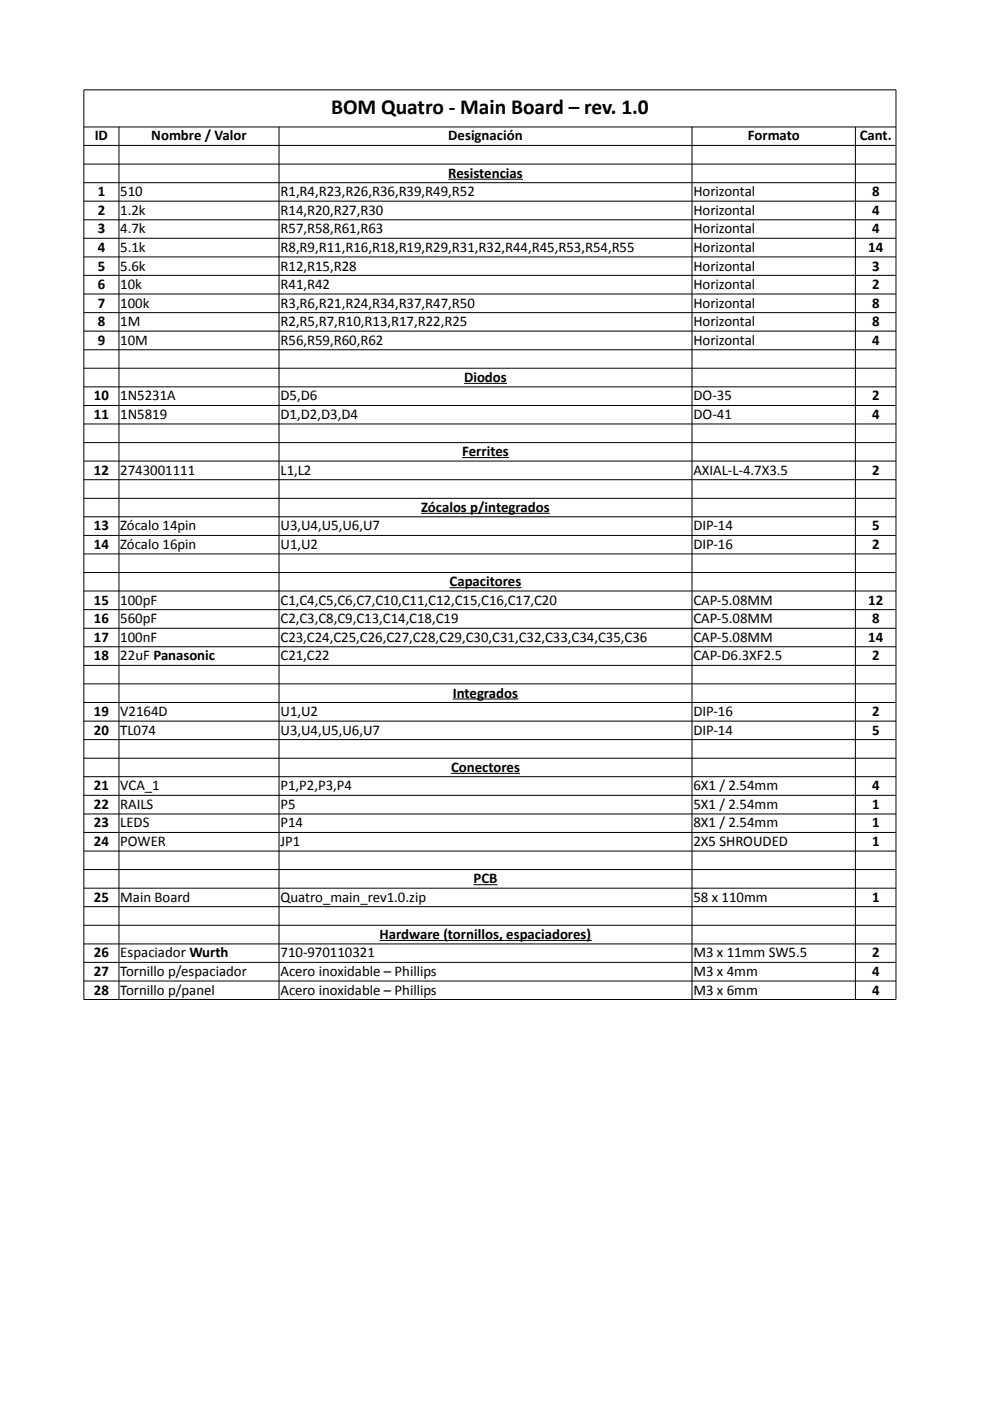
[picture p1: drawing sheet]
<svg xmlns="http://www.w3.org/2000/svg" width="210mm" height="297mm" viewBox="0 0 210 297" stroke-linecap="round" stroke-linejoin="round" font-family="sans-serif">
<defs><g id="words">
<text font-size="4.6" x="70.2" y="24.1">BOM Quatro - Main Board – rev. 1.0</text>
<g font-size="3.1">
<text x="20.1" y="29.8">ID</text>
<text x="32.1" y="29.8">Nombre / Valor</text>
<text x="95" y="29.8">Designación</text>
<text x="158.5" y="29.8">Formato</text>
<text x="182.3" y="29.8">Cant.</text>
<text x="20.7" y="41.6">1</text>
<text x="25.5" y="41.6">510</text>
<text x="59.5" y="41.6">R1,R4,R23,R26,R36,R39,R49,R52</text>
<text x="95" y="37.7">Resistencias</text>
<text x="147" y="41.6">Horizontal</text>
<text x="184.9" y="41.6">8</text>
<text x="20.7" y="45.5">2</text>
<text x="25.5" y="45.5">1.2k</text>
<text x="59.5" y="45.5">R14,R20,R27,R30</text>
<text x="147" y="45.5">Horizontal</text>
<text x="184.9" y="45.5">4</text>
<text x="20.7" y="49.5">3</text>
<text x="20.7" y="53.4">4</text>
<text x="25.5" y="49.5">4.7k</text>
<text x="25.5" y="53.4">5.1k</text>
<text x="59.5" y="49.5">R57,R58,R61,R63</text>
<text x="59.5" y="53.4">R8,R9,R11,R16,R18,R19,R29,R31,R32,R44,R45,R53,R54,R55</text>
<text x="147" y="49.5">Horizontal</text>
<text x="147" y="53.4">Horizontal</text>
<text x="184.1" y="53.4">14</text>
<text x="184.9" y="49.5">4</text>
<text x="20.7" y="57.4">5</text>
<text x="25.5" y="57.4">5.6k</text>
<text x="59.5" y="57.4">R12,R15,R28</text>
<text x="147" y="57.4">Horizontal</text>
<text x="184.9" y="57.4">3</text>
<text x="20.7" y="61.3">6</text>
<text x="20.7" y="65.2">7</text>
<text x="25.5" y="61.3">10k</text>
<text x="25.5" y="65.2">100k</text>
<text x="59.5" y="61.3">R41,R42</text>
<text x="59.5" y="65.2">R3,R6,R21,R24,R34,R37,R47,R50</text>
<text x="147" y="61.3">Horizontal</text>
<text x="147" y="65.2">Horizontal</text>
<text x="184.9" y="61.3">2</text>
<text x="184.9" y="65.2">8</text>
<text x="20.7" y="69.1">8</text>
<text x="25.5" y="69.1">1M</text>
<text x="59.5" y="69.1">R2,R5,R7,R10,R13,R17,R22,R25</text>
<text x="147" y="69.1">Horizontal</text>
<text x="184.9" y="69.1">8</text>
<text x="20.7" y="73.1">9</text>
<text x="25.5" y="73.1">10M</text>
<text x="59.5" y="73.1">R56,R59,R60,R62</text>
<text x="147" y="73.1">Horizontal</text>
<text x="184.9" y="73.1">4</text>
<text x="98.4" y="81">Diodos</text>
<text x="19.9" y="84.9">10</text>
<text x="19.9" y="88.8">11</text>
<text x="25.5" y="84.9">1N5231A</text>
<text x="25.5" y="88.8">1N5819</text>
<text x="59.5" y="84.9">D5,D6</text>
<text x="59.5" y="88.8">D1,D2,D3,D4</text>
<text x="147" y="84.9">DO-35</text>
<text x="147" y="88.8">DO-41</text>
<text x="184.9" y="84.9">2</text>
<text x="184.9" y="88.8">4</text>
<text x="19.9" y="100.6">12</text>
<text x="25.5" y="100.6">2743001111</text>
<text x="59.5" y="100.6">L1,L2</text>
<text x="98" y="96.7">Ferrites</text>
<text x="147" y="100.6">AXIAL-L-4.7X3.5</text>
<text x="184.9" y="100.6">2</text>
<text x="19.9" y="112.5">13</text>
<text x="25.5" y="112.5">Zócalo 14pin</text>
<text x="59.5" y="112.5">U3,U4,U5,U6,U7</text>
<text x="89.3" y="108.5">Zócalos p/integrados</text>
<text x="147" y="112.5">DIP-14</text>
<text x="184.9" y="112.5">5</text>
<text x="19.9" y="116.4">14</text>
<text x="25.5" y="116.4">Zócalo 16pin</text>
<text x="59.5" y="116.4">U1,U2</text>
<text x="147" y="116.4">DIP-16</text>
<text x="184.9" y="116.4">2</text>
<text x="95.3" y="124.3">Capacitores</text>
<text x="19.9" y="128.2">15</text>
<text x="25.5" y="128.2">100pF</text>
<text x="59.5" y="128.2">C1,C4,C5,C6,C7,C10,C11,C12,C15,C16,C17,C20</text>
<text x="147" y="128.2">CAP-5.08MM</text>
<text x="184.1" y="128.2">12</text>
<text x="19.9" y="132.2">16</text>
<text x="19.9" y="136.1">17</text>
<text x="25.5" y="132.2">560pF</text>
<text x="25.5" y="136.1">100nF</text>
<text x="59.5" y="132.2">C2,C3,C8,C9,C13,C14,C18,C19</text>
<text x="59.5" y="136.1">C23,C24,C25,C26,C27,C28,C29,C30,C31,C32,C33,C34,C35,C36</text>
<text x="147" y="132.2">CAP-5.08MM</text>
<text x="147" y="136.1">CAP-5.08MM</text>
<text x="184.1" y="136.1">14</text>
<text x="184.9" y="132.2">8</text>
<text x="19.9" y="140">18</text>
<text x="25.5" y="140">22uF Panasonic</text>
<text x="59.5" y="140">C21,C22</text>
<text x="147" y="140">CAP-D6.3XF2.5</text>
<text x="184.9" y="140">2</text>
<text x="96" y="147.9">Integrados</text>
<text x="19.9" y="151.8">19</text>
<text x="19.9" y="155.8">20</text>
<text x="25.5" y="151.8">V2164D</text>
<text x="25.5" y="155.8">TL074</text>
<text x="59.5" y="151.8">U1,U2</text>
<text x="59.5" y="155.8">U3,U4,U5,U6,U7</text>
<text x="147" y="151.8">DIP-16</text>
<text x="147" y="155.8">DIP-14</text>
<text x="184.9" y="151.8">2</text>
<text x="184.9" y="155.8">5</text>
<text x="19.9" y="167.6">21</text>
<text x="25.5" y="167.6">VCA_1</text>
<text x="59.5" y="167.6">P1,P2,P3,P4</text>
<text x="95.6" y="163.7">Conectores</text>
<text x="147" y="167.6">6X1 / 2.54mm</text>
<text x="184.9" y="167.6">4</text>
<text x="19.9" y="171.5">22</text>
<text x="25.5" y="171.5">RAILS</text>
<text x="59.5" y="171.5">P5</text>
<text x="147" y="171.5">5X1 / 2.54mm</text>
<text x="184.9" y="171.5">1</text>
<text x="19.9" y="175.4">23</text>
<text x="19.9" y="179.4">24</text>
<text x="25.5" y="175.4">LEDS</text>
<text x="25.5" y="179.4">POWER</text>
<text x="59.5" y="175.4">P14</text>
<text x="59.5" y="179.4">JP1</text>
<text x="147" y="175.4">8X1 / 2.54mm</text>
<text x="147" y="179.4">2X5 SHROUDED</text>
<text x="184.9" y="175.4">1</text>
<text x="184.9" y="179.4">1</text>
<text x="19.9" y="191.2">25</text>
<text x="25.5" y="191.2">Main Board</text>
<text x="59.5" y="191.2">Quatro_main_rev1.0.zip</text>
<text x="100.4" y="187.3">PCB</text>
<text x="147" y="191.2">58 x 110mm</text>
<text x="184.9" y="191.2">1</text>
<text x="19.9" y="203">26</text>
<text x="25.5" y="203">Espaciador Wurth</text>
<text x="59.5" y="203">710-970110321</text>
<text x="80.5" y="199.1">Hardware (tornillos, espaciadores)</text>
<text x="147" y="203">M3 x 11mm SW5.5</text>
<text x="184.9" y="203">2</text>
<text x="19.9" y="206.9">27</text>
<text x="25.5" y="206.9">Tornillo p/espaciador</text>
<text x="59.5" y="206.9">Acero inoxidable – Phillips</text>
<text x="147" y="206.9">M3 x 4mm</text>
<text x="184.9" y="206.9">4</text>
<text x="19.9" y="210.9">28</text>
<text x="25.5" y="210.9">Tornillo p/panel</text>
<text x="59.5" y="210.9">Acero inoxidable – Phillips</text>
<text x="147" y="210.9">M3 x 6mm</text>
<text x="184.9" y="210.9">4</text>
</g>
</g></defs>
<g fill="none" stroke="#000" stroke-width=".21">
<path d="M17.8 19h172.2v192.9h-172.2zM17.8 26.9h172.2M17.8 30.8h172.2M17.8 34.8h172.2M17.8 38.7h172.2M25.2 26.9v185M59.2 26.9v185M95 38h15.9M146.7 26.9v185M181.4 26.9v185M17.8 42.7h172.2M17.8 46.6h172.2"/>
<path d="M17.8 50.5h172.2M17.8 54.5h172.2M17.8 58.4h172.2M17.8 62.3h172.2M17.8 66.3h172.2M17.8 70.2h172.2M17.8 74.2h172.2M17.8 78.1h172.2M17.8 82h172.2M17.8 86h172.2M17.8 89.9h172.2M17.8 93.8h172.2"/>
<path d="M17.8 97.8h172.2M98 97h9.9M98.4 81.3h9.1M17.8 101.7h172.2M17.8 105.7h172.2M17.8 109.6h172.2M17.8 113.5h172.2M17.8 117.4h172.2M89.3 108.8h27.3M17.8 121.4h172.2M17.8 125.3h172.2M17.8 129.3h172.2"/>
<path d="M17.8 133.2h172.2M17.8 137.1h172.2M95.3 124.6h15.3M17.8 141.1h172.2M17.8 145h172.2M17.8 148.9h172.2M17.8 152.9h172.2M17.8 156.8h172.2M96 148.2h13.9M17.8 160.8h172.2M17.8 164.7h172.2M17.8 168.6h172.2"/>
<path d="M17.8 172.6h172.2M17.8 176.5h172.2M95.6 164h14.7M17.8 180.4h172.2M17.8 184.4h172.2M17.8 188.3h172.2M17.8 192.2h172.2M17.8 196.2h172.2M80.5 199.4h44.9M100.4 187.6h5.1M17.8 200.1h172.2M17.8 204h172.2"/>
<path d="M17.8 208h172.2"/>
</g>
<use href="#words"/>
</svg>
